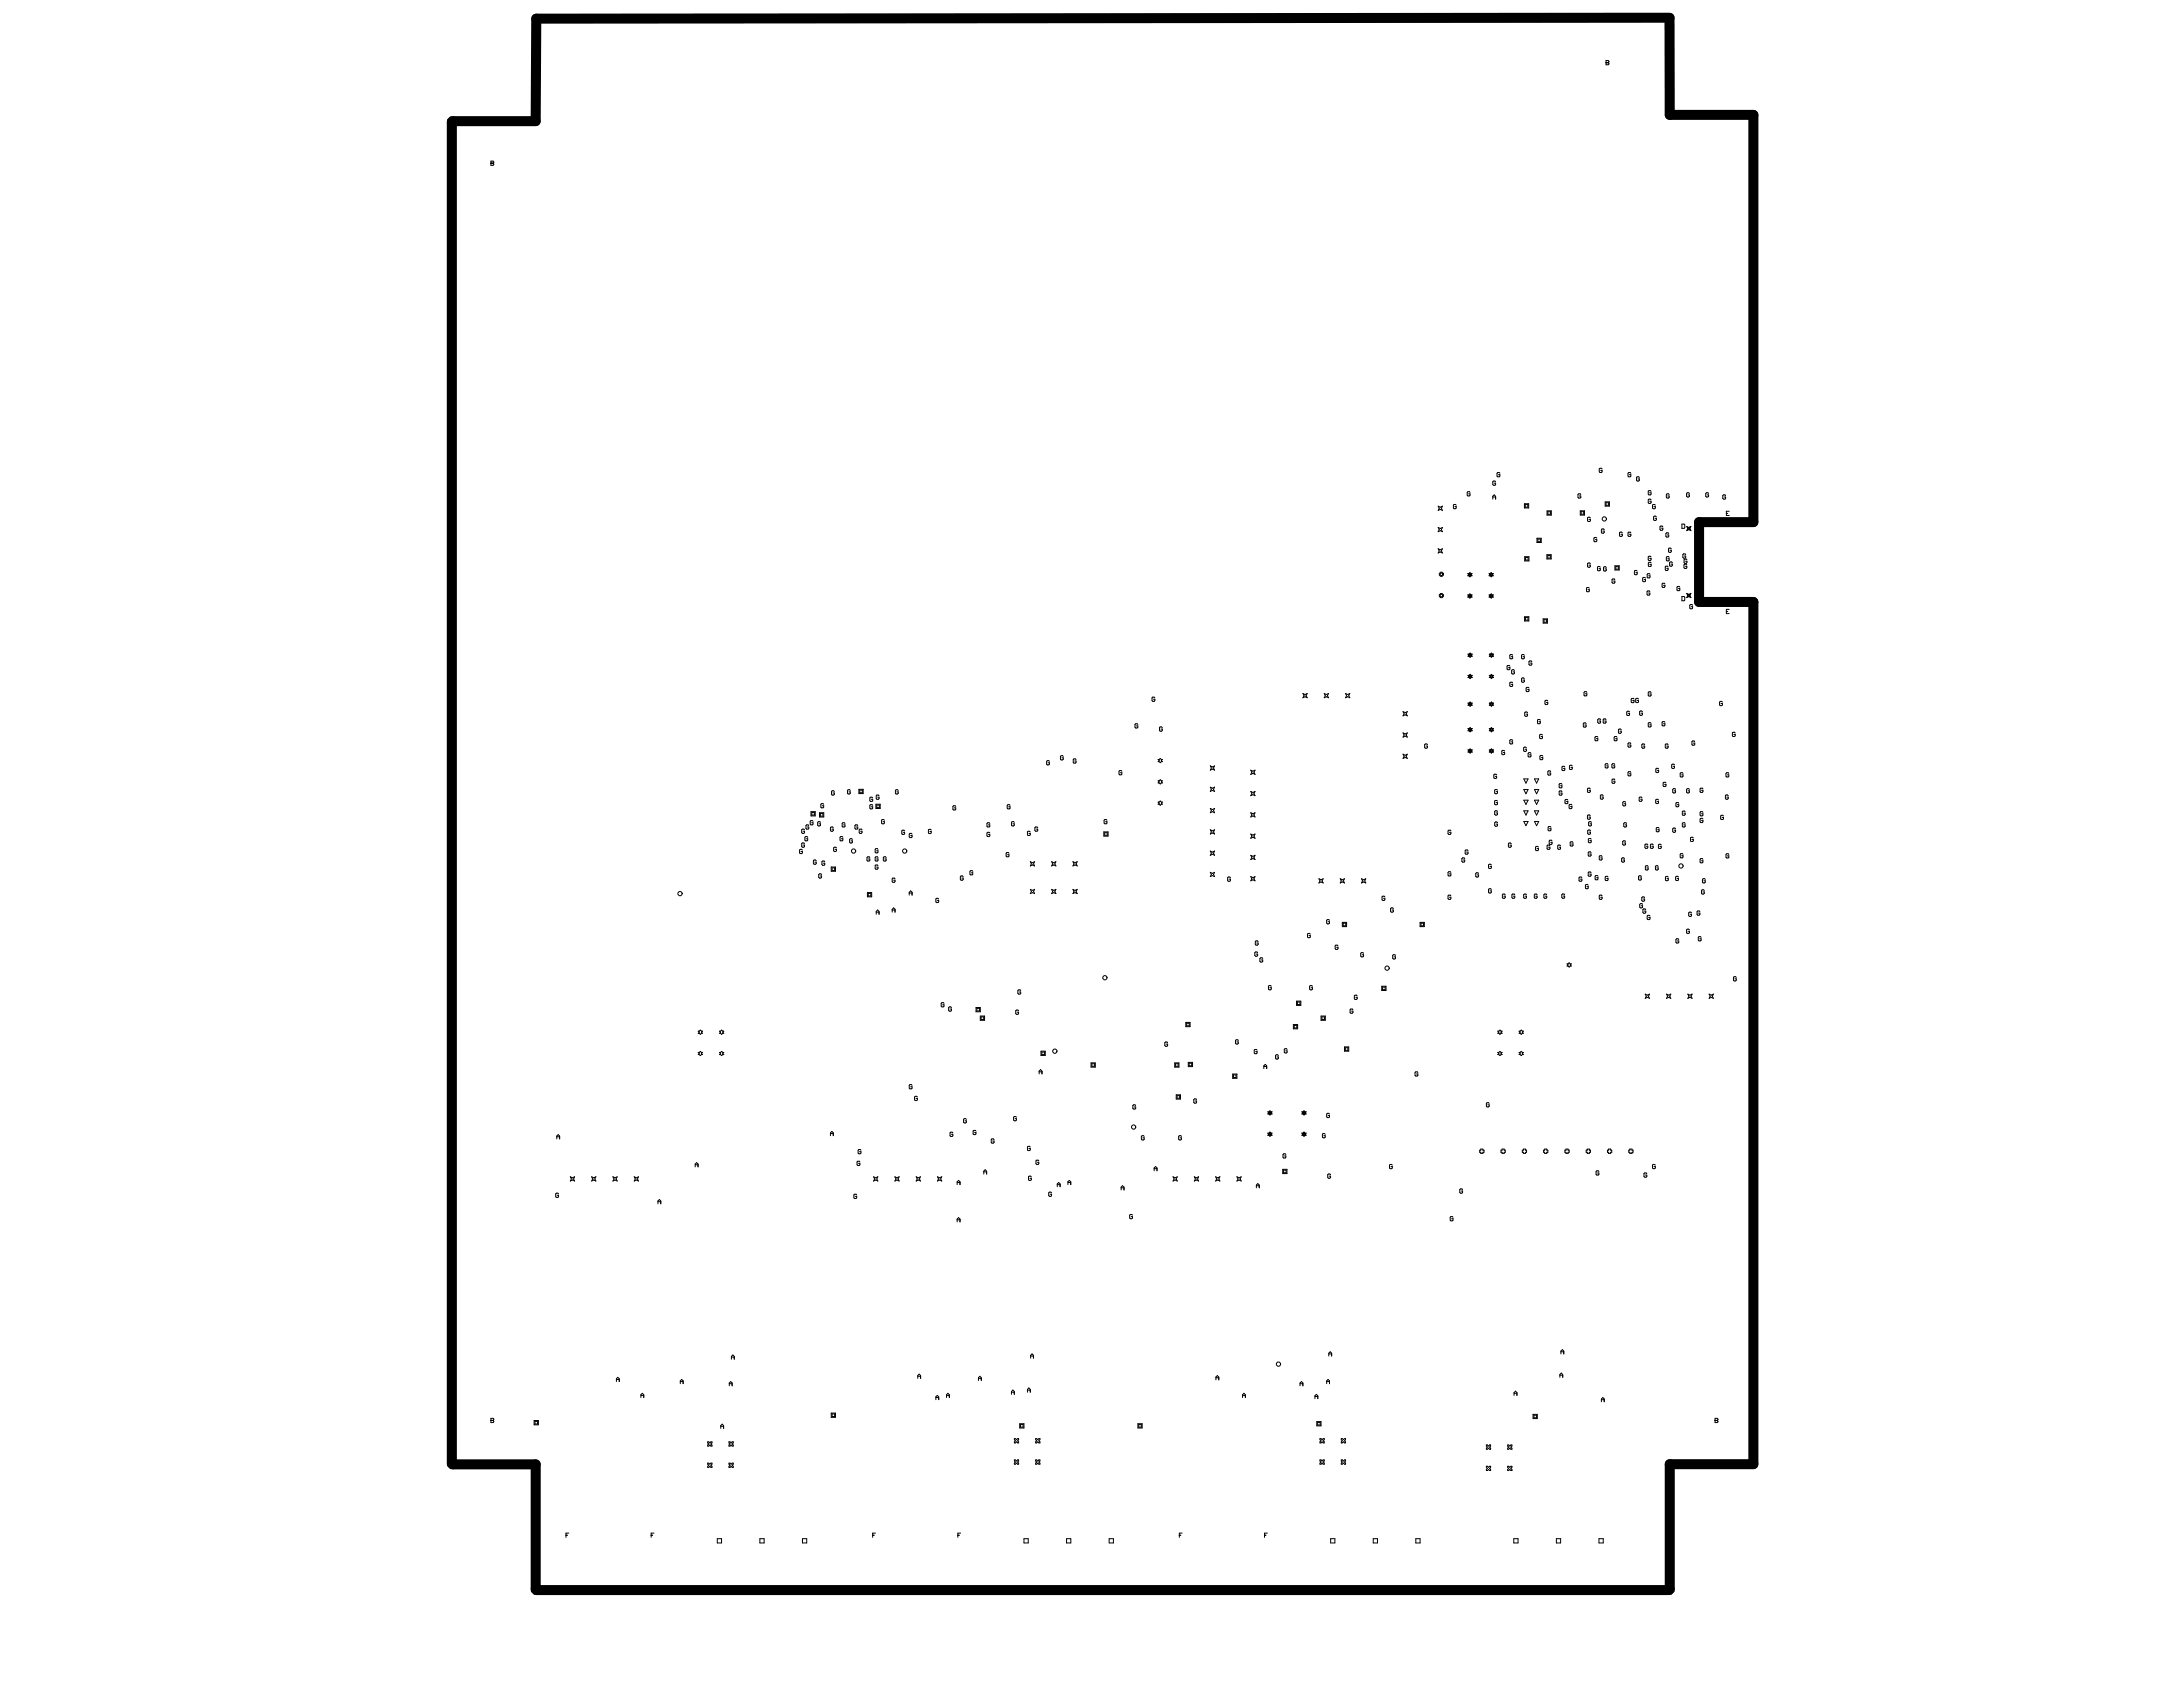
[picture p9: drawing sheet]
<svg xmlns="http://www.w3.org/2000/svg" width="279mm" height="216mm" viewBox="0 0 279 216" stroke-linecap="round" stroke-linejoin="round" font-family="sans-serif">
<path d="M213.7 2.3l-145.1 .1v13.1h-10.7l-.1 171.8 .2 .1h10.6v16.1h145.1v-16.1h10.7v-110.4h-6.9v-10.2h6.9v-52.1h-10.7v-12.4" fill="none" stroke="#000" stroke-width="1.3"/>
<g fill="none" stroke="#000" stroke-width=".13">
<path d="M205.6 8h.1M205.6 7.7h.2l.1 .1-.1 .2 .1 .2-.1 .1h-.2zM205.6 8h.2M62.8 20.9h.1M62.8 20.6h.3l.1 .1-.1 .2 .1 .2-.1 .1h-.3zM62.8 20.9h.3M184.1 64.8l.2 .1 .3-.1-.1 .3 .1 .2-.3-.1-.2 .1 .1-.2zM184.1 67.5l.2 .1 .3-.1-.1 .3 .1 .2-.3-.1-.2 .1 .1-.2zM184.1 70.2l.2 .2 .3-.2-.1 .3 .1 .3-.3-.2-.2 .2 .1-.3zM186.4 64.7l-.1-.1-.3 .1v.3l.1 .1 .3-.1v-.2h-.2M187.9 76.1l.2-.1 .3 .1-.1 .2 .1 .1-.3 .1-.2-.1 .1-.1zM187.9 73.4l.2-.1 .3 .1-.1 .2 .1 .1-.3 .1-.2-.1 .1-.1z"/>
<path d="M188 76.2l.1-.1 .2 .1-.1 .1 .1 .1h-.2h-.1l.1-.1zM188 73.5l.1-.1 .2 .1-.1 .1h.1l-.2 .1-.1-.1h.1zM188.2 63l-.1-.1-.3 .1v.4l.3 .1 .1-.3h-.2M190.6 73.4l.3-.1 .2 .1-.1 .2 .1 .1-.2 .1-.3-.1 .1-.1zM190.6 76.1l.3-.1 .2 .1-.1 .2 .1 .1-.2 .1-.3-.1 .1-.1zM190.7 73.5l.2-.1 .1 .1-.1 .1h.1l-.1 .1-.2-.1h.1zM190.7 76.2l.2-.1 .1 .1-.1 .1 .1 .1h-.1h-.2l.1-.1zM191.1 63.9v-.4l.1-.2 .2 .2v.4M191.1 63.6h.3M191.4 61.7l-.1-.1-.2 .1v.3l.2 .1 .1-.3h-.2M192 60.6l-.1-.1-.3 .1v.3l.1 .1 .3-.1v-.2h-.2M195.1 64.5h.6v.5h-.6z"/>
<path d="M195.1 78.9h.6v.6h-.6zM195.1 71.2h.6v.6h-.6zM195.2 64.6h.3v.3h-.3zM195.2 79h.4v.4h-.4zM195.3 71.4h.3v.3h-.3zM196.7 68.9h.6v.5h-.6zM196.8 69h.4v.3h-.4zM197.5 79.2h.6v.5h-.6zM197.6 79.3h.3v.3h-.3zM198 71h.5v.5h-.5zM198 65.4h.5v.5h-.5zM198.1 71.1h.3v.3h-.3z"/>
<path d="M198.1 65.5h.3v.3h-.3zM202.3 65.4h.5v.5h-.5zM202.3 63.3l-.1-.1-.2 .1v.4h.1h.2v-.2h-.2M202.4 65.5h.3v.3h-.3zM203.4 75.3l-.1-.1-.2 .1v.3l.2 .1 .1-.2h-.2M203.6 66.3l-.1-.1-.3 .1v.3l.1 .1 .3-.1v-.1h-.2M203.6 72.1h-.1h-.3v.4l.1 .1 .3-.1v-.2h-.2M204.4 68.9l-.1-.1-.3 .1v.3l.1 .1 .3-.1v-.1h-.2M204.8 72.6l-.1-.1-.2 .1v.4h.1h.2v-.2h-.2M205.1 60l-.1-.1-.3 .1v.4l.3 .1 .1-.3h-.2M205.3 67.8l-.1-.1-.2 .1v.3l.2 .1 .1-.2h-.2M205.4 64.2h.6v.6h-.6z"/>
<path d="M205.6 64.3h.3v.4h-.3zM205.6 72.6l-.1-.1-.3 .1v.4l.3 .1 .1-.3h-.2M206.7 74.2l-.1-.1-.3 .1v.4h.1h.3v-.2h-.2M206.7 72.4h.5v.6h-.5zM206.8 72.5h.3v.3h-.3zM207.6 68.2l-.1-.1-.2 .1v.4h.1h.2v-.2h-.1M208.7 68.2l-.1-.1-.2 .1v.4h.2l.1-.2h-.2M208.7 60.6l-.1-.1-.2 .1v.3l.2 .1 .1-.3h-.2M209.5 73.1v-.1l-.3 .1v.4l.1 .1 .2-.1v-.2h-.1M209.8 61.1l-.1-.1-.2 .1v.4l.2 .1 .1-.3h-.2M210.6 74l-.1-.1-.3 .1v.4h.1h.3v-.2h-.2M211.2 75.7l-.1-.1-.3 .1v.4l.1 .1 .3-.1v-.2h-.2"/>
<path d="M211.2 73.5l-.1-.1-.3 .1v.4l.3 .1 .1-.3h-.2M211.3 71.3l-.1-.1-.2 .1v.3l.2 .1 .1-.2h-.2M211.3 62.9l-.1-.1-.2 .1v.3v.1l.3-.1v-.1h-.2M211.3 64l-.1-.1-.2 .1v.3v.1l.3-.1v-.1h-.2M211.3 72h-.1h-.2v.4l.1 .1 .2-.1v-.2h-.1M211.9 64.7l-.1-.1-.3 .1v.3l.1 .1 .3-.1v-.2h-.2M212 66.1h-.1h-.3v.4l.1 .1 .3-.1v-.2h-.2M212.8 67.4l-.1-.1-.2 .1v.4l.2 .1 .1-.3h-.2M213.1 74.7l-.1-.1-.3 .1v.4l.3 .1 .1-.3h-.2M213.5 72.6l-.1-.1-.3 .1v.3l.3 .1 .1-.3h-.2M213.6 68.3l-.1-.1-.3 .1v.3l.1 .1 .3-.1v-.1h-.2M213.6 63.3l-.1-.1-.2 .1v.4h.1h.2v-.2h-.1"/>
<path d="M213.6 71.3l-.1-.1-.2 .1v.4l.1 .1 .2-.1v-.2h-.1M213.9 70.2l-.1-.1-.3 .1v.4l.1 .1 .3-.1v-.2h-.2M214 72v-.1l-.3 .1v.4l.1 .1 .2-.1v-.2h-.1M215 75.1h-.1h-.3v.4l.1 .1 .3-.1v-.2h-.2M215.3 76.3h.2l.1 .1v.4l-.1 .1h-.2zM215.3 67.1h.2l.1 .1v.3l-.1 .1h-.2zM215.8 71l-.1-.1-.3 .1v.3l.3 .1 .1-.2h-.2M215.9 75.9l.2 .2 .3-.2-.1 .3 .1 .3-.3-.2-.2 .2 .1-.3zM215.9 67.4l.2 .1 .3-.1-.1 .2 .1 .3-.3-.1-.2 .1 .1-.3zM215.9 72.3l-.1-.1-.3 .1v.4h.3l.1-.2h-.2M215.9 71.6h-.1h-.3v.4l.3 .1 .1-.3h-.2M216 76l.1 .1 .2-.1-.1 .2 .1 .2-.2-.1-.1 .1 .1-.2z"/>
<path d="M216 67.5l.1 .1 .2-.1-.1 .1 .1 .2-.2-.1-.1 .1 .1-.2zM216.2 63.2l-.1-.1-.2 .1v.3l.2 .1 .1-.3h-.2M216.6 77.5l-.1-.1-.2 .1v.3l.1 .1 .2-.1v-.2h-.1M218.7 63.2l-.1-.1-.3 .1v.3l.1 .1 .3-.1v-.2h-.2M220.9 63.4l-.1-.1-.3 .1v.4l.3 .1 .1-.3h-.2M221 78.3h.1M221 65.7h.1M221.3 78h-.3v.5h.3M221.3 65.4h-.3v.6h.3M134.3 97.4l-.1-.1-.2 .1v.4l.2 .1 .1-.3h-.2M136.1 96.8l-.1-.1-.3 .1v.4l.1 .1 .3-.1v-.2h-.2M137.7 97.2l-.1-.1-.2 .1v.4l.2 .1 .1-.3h-.2"/>
<path d="M143.6 98.7l-.1-.1-.3 .1v.4l.1 .1 .3-.1v-.2h-.2M145.6 92.7l-.1-.1-.2 .1v.4l.1 .1 .2-.1v-.2h-.2M147.8 89.3l-.1-.1-.3 .1v.4l.3 .1 .1-.3h-.2M148.2 97.2l.3-.1 .3 .1-.2 .1 .2 .2-.3 .1-.3-.1 .2-.2zM148.2 99.9l.3-.1 .3 .1-.2 .2 .2 .1-.3 .1-.3-.1 .2-.1zM148.8 93.1l-.1-.1-.3 .1v.4l.3 .1 .1-.3h-.2M154.9 98l.3 .2 .3-.2-.2 .3 .2 .3-.3-.2-.3 .2 .1-.3zM160.1 98.6l.3 .1 .2-.1-.1 .2 .1 .3-.2-.1-.3 .1 .1-.3zM166.8 88.8l.2 .1 .3-.1-.1 .2 .1 .3-.3-.1-.2 .1 .1-.3zM169.5 88.8l.3 .1 .2-.1-.1 .2 .1 .3-.2-.1-.3 .1 .1-.3zM172.2 88.8l.3 .1 .3-.1-.2 .2 .2 .3-.3-.1-.3 .1 .2-.3zM179.6 93.8l.2 .1 .3-.1-.1 .3 .1 .2-.3-.1-.2 .1 .1-.2z"/>
<path d="M179.6 96.5l.2 .2 .3-.2-.1 .3 .1 .3-.3-.2-.2 .2 .1-.3zM179.6 91.1l.2 .1 .3-.1-.1 .2 .1 .3-.3-.1-.2 .1 .1-.3zM182.7 95.3l-.1-.1-.3 .1v.4l.3 .1 .1-.3h-.2M187.9 86.4l.3-.1 .2 .1-.1 .2 .1 .1-.2 .1-.3-.1 .1-.1zM187.9 83.7l.3-.1 .2 .1-.1 .2 .1 .1-.2 .1-.3-.1 .1-.1zM187.9 93.3l.3-.2 .2 .2-.1 .1 .1 .1-.2 .2-.3-.2 .1-.1zM187.9 90l.3-.2 .2 .2-.1 .1 .1 .2-.2 .1-.3-.1 .1-.2zM187.9 96l.3-.2 .2 .2-.1 .1 .1 .1-.2 .2-.3-.2 .1-.1zM188 86.5l.2-.1 .1 .1-.1 .1 .1 .1h-.1h-.2l.1-.1zM188 83.8l.2-.1 .1 .1-.1 .1h.1l-.1 .1-.2-.1h.1zM188 90h.2h.1l-.1 .1 .1 .1-.1 .1-.2-.1 .1-.1zM188 96l.2-.1 .1 .1-.1 .1 .1 .1-.1 .1-.2-.1 .1-.1z"/>
<path d="M188 93.3l.2-.1 .1 .1-.1 .1 .1 .1h-.1h-.2l.1-.1zM190.6 83.7l.3-.1 .3 .1-.2 .2 .2 .1-.3 .1-.3-.1 .1-.1zM190.6 86.4l.3-.1 .3 .1-.2 .2 .2 .1-.3 .1-.3-.1 .1-.1zM190.6 90l.3-.2 .3 .2-.2 .1 .2 .2-.3 .1-.3-.1 .1-.2zM190.6 93.3l.3-.2 .3 .2-.2 .1 .2 .1-.3 .2-.3-.2 .1-.1zM190.6 96l.3-.2 .3 .2-.2 .1 .2 .1-.3 .2-.3-.2 .1-.1zM190.7 83.8l.2-.1 .1 .1v.1l-.1 .1-.2-.1h.1zM190.7 86.5l.2-.1 .1 .1v.1v.1h-.1h-.2l.1-.1zM190.7 90h.2h.1v.1v.1l-.1 .1-.2-.1 .1-.1zM190.7 93.3l.2-.1 .1 .1v.1v.1h-.1h-.2l.1-.1zM190.7 96l.2-.1 .1 .1v.1v.1l-.1 .1-.2-.1 .1-.1zM191.6 99.2l-.1-.1-.3 .1v.3l.3 .1 .1-.2h-.2"/>
<path d="M192.6 96.1l-.1-.1-.3 .1v.4l.3 .1 .1-.3h-.2M193.3 85.3l-.1-.1-.3 .1v.3l.1 .1 .3-.1v-.2h-.2M193.6 83.9l-.1-.1-.3 .1v.3l.1 .1 .3-.1v-.2h-.2M193.6 87.4l-.1-.1-.3 .1v.4l.1 .1 .3-.1v-.2h-.2M193.6 94.8l-.1-.1-.3 .1v.3l.1 .1 .3-.1v-.2h-.2M193.8 85.8l-.1-.1-.2 .1v.4l.1 .1 .2-.1v-.2h-.1M195 99.7h.6l-.3 .5zM195.1 83.9l-.1-.1-.3 .1v.3l.3 .1 .1-.3h-.2M195.1 86.9l-.1-.1-.3 .1v.3l.3 .1 .1-.3h-.2M195.4 95.7l-.1-.1-.3 .1v.4l.1 .1 .3-.1v-.2h-.2M195.5 91.2l-.1-.1-.3 .1v.4l.3 .1 .1-.3h-.2M195.7 88.1l-.1-.1-.3 .1v.3l.1 .1 .3-.1v-.2h-.2"/>
<path d="M195.9 96.4v-.1l-.3 .1v.4l.3 .1v-.3h-.1M196.1 84.7l-.1-.1-.3 .1v.3l.3 .1 .1-.2h-.2M196.4 99.7h.5l-.2 .5zM197.1 92.2v-.1l-.3 .1v.3l.3 .1v-.2h-.1M197.4 94.1l-.1-.1-.2 .1v.3l.2 .1 .1-.2h-.2M197.5 96.8l-.1-.1-.3 .1v.3l.3 .1 .1-.2h-.2M198.1 89.7l-.1-.1-.3 .1v.4l.3 .1 .1-.3h-.2M198.5 98.7h-.1h-.3v.4l.1 .1 .3-.1v-.2h-.2M200.3 98.2l-.1-.1-.3 .1v.3l.1 .1 .3-.1v-.2h-.2M201.2 98l-.1-.1-.2 .1v.4l.1 .1 .2-.1v-.2h-.1M203 92.6l-.1-.1-.3 .1v.4l.1 .1 .3-.1v-.2h-.2M203.1 88.6l-.1-.1-.3 .1v.4l.3 .1 .1-.3h-.2"/>
<path d="M204.5 94.3h-.1h-.3v.4l.1 .1 .3-.1v-.2h-.2M204.9 92.1l-.1-.1-.3 .1v.4l.1 .1 .3-.1v-.2h-.2M205.6 92.1l-.1-.1-.3 .1v.4l.1 .1 .3-.1v-.2h-.2M205.8 97.8l-.1-.1-.3 .1v.4l.1 .1 .3-.1v-.2h-.2M206.7 97.8l-.1-.1-.3 .1v.4l.3 .1 .1-.3h-.2M206.7 99.8l-.1-.1-.3 .1v.4l.1 .1 .3-.1v-.2h-.2M207 94.3h-.1h-.3v.4l.1 .1 .3-.1v-.2h-.2M207.5 93.4l-.1-.1-.3 .1v.4h.3l.1-.2h-.2M208.6 91.1l-.1-.1-.3 .1v.4l.3 .1 .1-.3h-.2M208.7 98.8h-.1h-.2v.4l.2 .1 .1-.3h-.2M208.7 95.2l-.1-.1-.2 .1v.3l.2 .1 .1-.3h-.2M209.1 89.5l-.1-.1-.2 .1v.3l.2 .1 .1-.2h-.1"/>
<path d="M209.7 89.5l-.1-.1-.3 .1v.3l.1 .1 .3-.1v-.2h-.2M210.2 91.1l-.1-.1-.2 .1v.4h.3v-.2h-.2M210.5 95.3l-.1-.1-.3 .1v.4l.3 .1 .1-.3h-.2M211.3 88.6l-.1-.1-.2 .1v.4v.1l.3-.1v-.2h-.2M211.3 92.6l-.1-.1-.2 .1v.3v.1l.3-.1v-.1h-.2M212.3 98.4l-.1-.1-.3 .1v.4l.3 .1 .1-.3h-.2M213.1 92.4h-.1h-.3v.4l.3 .1 .1-.3h-.2M213.5 95.3l-.1-.1-.3 .1v.4l.3 .1 .1-.3h-.2M214.3 97.9l-.1-.1-.2 .1v.4h.3v-.2h-.2M215.4 99l-.1-.1-.3 .1v.3l.3 .1 .1-.2h-.2M216.9 94.9l-.1-.1-.3 .1v.4l.1 .1 .3-.1v-.2h-.2M220.5 89.9l-.1-.1-.3 .1v.3l.3 .1 .1-.3h-.2"/>
<path d="M221.3 99l-.1-.1-.3 .1v.3l.1 .1 .3-.1v-.1h-.2M222.1 93.8l-.1-.1-.3 .1v.4l.1 .1 .3-.1v-.2h-.2M102.7 108.8l-.1-.1-.3 .1v.4h.1h.3v-.2h-.2M103 106.2l-.1-.1-.3 .1v.4l.3 .1 .1-.3h-.2M103 108l-.1-.1-.3 .1v.3l.3 .1 .1-.2h-.2M103.4 107.2l-.1-.1-.3 .1v.3l.1 .1 .3-.1v-.2h-.2M103.5 105.7l-.1-.1-.2 .1v.3l.2 .1 .1-.3h-.2M103.8 103.9h.5v.5h-.5zM103.9 104h.3v.3h-.3zM104.1 105.1l-.1-.1-.3 .1v.4l.3 .1 .1-.3h-.2M104.5 110.2l-.1-.1-.3 .1v.3l.3 .1 .1-.3h-.2M104.9 104h.5v.6h-.5z"/>
<path d="M105 104.1h.3v.3h-.3zM105 105.2h-.1h-.2v.4v.1l.3-.1v-.2h-.2M105.2 111.9l-.1-.1-.3 .1v.4l.3 .1 .1-.3h-.2M105.4 102.9l-.1-.1-.2 .1v.4l.1 .1 .2-.1v-.2h-.2M105.6 110.3l-.1-.1-.3 .1v.4h.3l.1-.2h-.2M106.4 111h.5v.5h-.5zM106.5 111.1h.3v.3h-.3zM106.7 105.9l-.1-.1-.3 .1v.4l.3 .1 .1-.3h-.2M106.8 101.3l-.1-.1-.3 .1v.4l.1 .1 .3-.1v-.2h-.2M107.1 108.5l-.1-.1-.3 .1v.4l.3 .1 .1-.3h-.2M107.9 107.2l-.1-.1-.3 .1v.3l.1 .1 .3-.1v-.2h-.2M108.1 105.4v-.1l-.3 .1v.3l.3 .1v-.2h-.1"/>
<path d="M108.8 101.2l-.1-.1-.2 .1v.3l.2 .1 .1-.3h-.2M109.1 107.4l-.1-.1-.3 .1v.4l.1 .1 .3-.1v-.2h-.2M109.8 105.7l-.1-.1-.3 .1v.3l.1 .1 .3-.1v-.2h-.2M109.9 101h.6v.6h-.6zM110 101.1h.4v.4h-.4zM110.3 106.2l-.1-.1-.2 .1v.4l.2 .1 .1-.3h-.2M111 114.2h.6v.6h-.6zM111.1 114.3h.4v.4h-.4zM111.3 109.7h-.1h-.2v.4l.2 .1 .1-.3h-.2M111.7 102.1l-.1-.1-.3 .1v.4l.3 .1 .1-.3h-.2M111.7 103.1l-.1-.1-.3 .1v.3l.3 .1 .1-.3h-.2M112.1 102.9h.6v.6h-.6z"/>
<path d="M112.1 117v-.4l.2-.1 .2 .1v.4M112.1 116.7h.4M112.2 103h.3v.4h-.3zM112.4 110.8l-.1-.1-.3 .1v.4h.3l.1-.2h-.2M112.4 108.7l-.1-.1-.3 .1v.4l.3 .1 .1-.3h-.2M112.4 109.7h-.1h-.3v.4l.3 .1 .1-.3h-.2M112.5 101.8h-.1h-.3v.4l.1 .1 .3-.1v-.2h-.2M113.2 105l-.1-.1-.3 .1v.3l.1 .1 .3-.1v-.1h-.2M113.4 109.7h-.1h-.2v.4v.1l.3-.1v-.2h-.2M114.2 116.7v-.3l.2-.2 .2 .2v.3M114.2 116.5h.4M114.6 112.5l-.1-.1-.3 .1v.3l.3 .1 .1-.3h-.2"/>
<path d="M115 101.2l-.1-.1-.3 .1v.3l.3 .1 .1-.3h-.2M115.8 106.3l-.1-.1-.3 .1v.4l.1 .1 .3-.1v-.2h-.2M116.4 114.6v-.4l.2-.2 .1 .2v.4M116.4 114.3h.3M116.7 106.7h-.1h-.2v.4l.1 .1 .2-.1v-.2h-.1M119.2 106.2l-.1-.1-.3 .1v.4l.1 .1 .3-.1v-.2h-.2M120.1 115.1v-.1l-.3 .1v.3l.1 .1 .2-.1v-.2h-.1M122.3 103.2l-.1-.1-.2 .1v.4l.1 .1 .2-.1v-.2h-.2M123.3 112.2l-.1-.1-.3 .1v.4h.1h.3v-.2h-.2M124.5 111.5l-.1-.1-.3 .1v.4l.3 .1 .1-.3h-.2M126.7 105.4l-.1-.1-.3 .1v.3l.3 .1 .1-.2h-.2M126.7 106.6l-.1-.1-.3 .1v.4l.3 .1 .1-.3h-.2"/>
<path d="M129.1 109.2l-.1-.1-.2 .1v.4l.2 .1 .1-.3h-.1M129.3 103.1l-.1-.1-.3 .1v.3l.1 .1 .3-.1v-.2h-.2M129.8 105.2h-.1h-.2v.4v.1l.3-.1v-.2h-.2M131.9 106.5l-.1-.1-.3 .1v.3l.3 .1 .1-.2h-.2M131.9 113.8l.2 .2 .3-.2-.1 .3 .1 .3-.3-.2-.2 .2 .1-.3zM131.9 110.3l.2 .1 .3-.1-.1 .3 .1 .2-.3-.1-.2 .1 .1-.2zM132.8 105.9l-.1-.1-.2 .1v.4l.2 .1 .1-.3h-.2M134.6 113.8l.3 .2 .2-.2-.1 .3 .1 .3-.2-.2-.3 .2 .1-.3zM134.6 110.3l.3 .1 .2-.1-.1 .3 .1 .2-.2-.1-.3 .1 .1-.2zM137.3 113.8l.3 .2 .3-.2-.2 .3 .2 .3-.3-.2-.3 .2 .2-.3zM137.3 110.3l.3 .1 .3-.1-.2 .3 .2 .2-.3-.1-.3 .1 .2-.2zM141.3 106.5h.5v.5h-.5z"/>
<path d="M141.4 106.6h.3v.3h-.3zM141.7 105l-.1-.1-.3 .1v.3l.1 .1 .3-.1v-.1h-.2M148.2 102.7l.3-.2 .3 .2-.2 .1 .2 .1-.3 .2-.3-.2 .2-.1zM154.9 100.7l.3 .2 .3-.2-.2 .3 .2 .3-.3-.1-.3 .1 .1-.3zM154.9 103.5l.3 .1 .3-.1-.2 .2 .2 .3-.3-.1-.3 .1 .1-.3zM154.9 106.2l.3 .1 .3-.1-.2 .3 .2 .2-.3-.1-.3 .1 .1-.2zM154.9 108.9l.3 .2 .3-.2-.2 .3 .2 .3-.3-.2-.3 .2 .1-.3zM154.9 111.6l.3 .2 .3-.2-.2 .3 .2 .3-.3-.2-.3 .2 .1-.3zM157.5 112.3l-.1-.1-.3 .1v.4l.3 .1 .1-.3h-.2M160.1 101.3l.3 .1 .2-.1-.1 .3 .1 .2-.2-.1-.3 .1 .1-.2zM160.1 106.7l.3 .2 .2-.2-.1 .3 .1 .3-.2-.2-.3 .2 .1-.3zM160.1 112.2l.3 .1 .2-.1-.1 .3 .1 .2-.2-.1-.3 .1 .1-.2z"/>
<path d="M160.1 109.5l.3 .1 .2-.1-.1 .2 .1 .3-.2-.1-.3 .1 .1-.3zM160.1 104l.3 .1 .2-.1-.1 .3 .1 .3-.2-.2-.3 .2 .1-.3zM167.7 119.6l-.1-.1-.3 .1v.3l.3 .1 .1-.3h-.2M168.8 112.5l.3 .1 .3-.1-.2 .2 .2 .3-.3-.1-.3 .1 .1-.3zM170.2 117.8l-.1-.1-.3 .1v.3l.3 .1 .1-.2h-.2M171.5 112.5l.3 .1 .3-.1-.2 .2 .2 .3-.3-.1-.3 .1 .2-.3zM171.8 118h.6v.6h-.6zM171.9 118.2h.3v.3h-.3zM174.3 112.5l.2 .1 .3-.1-.1 .2 .1 .3-.3-.1-.2 .1 .1-.3zM177.2 114.8v-.1l-.3 .1v.3l.1 .1 .2-.1v-.1h-.1M178.3 116.3l-.1-.1-.2 .1v.3l.2 .1 .1-.2h-.1M181.8 118h.5v.6h-.5z"/>
<path d="M181.9 118.2h.3v.3h-.3zM185.7 111.7l-.1-.1-.3 .1v.3l.3 .1 .1-.3h-.2M185.7 106.3l-.1-.1-.3 .1v.4l.3 .1 .1-.3h-.2M185.7 114.6h-.1h-.3v.4l.3 .1 .1-.3h-.2M187.5 109.9l-.1-.1-.3 .1v.3l.3 .1 .1-.2h-.2M187.9 108.9l-.1-.1-.3 .1v.3l.1 .1 .3-.1v-.2h-.2M189.2 111.8v-.1l-.3 .1v.3l.1 .1 .2-.1v-.1h-.1M190.9 113.8l-.1-.1-.3 .1v.4l.3 .1 .1-.3h-.2M190.9 110.7l-.1-.1-.3 .1v.4l.3 .1 .1-.3h-.2M191.7 102.5l-.1-.1-.3 .1v.4l.3 .1 .1-.3h-.2M191.7 103.9l-.1-.1-.3 .1v.3l.3 .1 .1-.3h-.2M191.7 101.1l-.1-.1-.3 .1v.4l.3 .1 .1-.3h-.2"/>
<path d="M191.7 105.3l-.1-.1-.3 .1v.4h.1h.3v-.2h-.2M192.6 114.5v-.1l-.3 .1v.4l.1 .1 .2-.1v-.2h-.1M193.4 108l-.1-.1-.2 .1v.3l.2 .1 .1-.2h-.2M193.9 114.5l-.1-.1-.3 .1v.4l.1 .1 .3-.1v-.2h-.2M195 102.4h.6l-.3 .6zM195 105.1h.6l-.3 .6zM195 101h.6l-.3 .6zM195 103.8h.6l-.3 .5zM195.4 114.5l-.1-.1-.3 .1v.4l.3 .1 .1-.3h-.2M196.4 105.1h.5l-.2 .6zM196.4 103.8h.5l-.2 .5zM196.4 102.4h.5l-.2 .6z"/>
<path d="M196.4 101h.5l-.2 .6zM196.7 114.5l-.1-.1-.2 .1v.4l.1 .1 .2-.1v-.2h-.1M196.9 108.4l-.1-.1-.3 .1v.4l.1 .1 .3-.1v-.2h-.2M198 114.5l-.1-.1-.3 .1v.4l.3 .1 .1-.3h-.2M198.4 108.2h-.1h-.3v.4l.3 .1 .1-.3h-.2M198.5 105.9l-.1-.1-.3 .1v.3l.3 .1 .1-.3h-.2M198.6 107.6v-.1l-.3 .1v.4l.3 .1v-.3h-.1M199.7 108.2h-.1h-.2v.4l.1 .1 .2-.1v-.2h-.1M199.9 101.3l-.1-.1-.2 .1v.4v.1l.3-.1v-.2h-.2M199.9 100.4l-.1-.1-.2 .1v.3v.1l.3-.1v-.1h-.2M200.3 114.5l-.1-.1-.3 .1v.4l.1 .1 .3-.1v-.2h-.2M200.7 102.4l-.1-.1-.3 .1v.4l.1 .1 .3-.1v-.2h-.2"/>
<path d="M201.2 103l-.1-.1-.3 .1v.4l.1 .1 .3-.1v-.2h-.2M201.3 107.8l-.1-.1-.2 .1v.4l.1 .1 .2-.1v-.2h-.2M202.5 112.3l-.1-.1-.3 .1v.4l.3 .1 .1-.3h-.2M203.3 113.3l-.1-.1-.3 .1v.3l.3 .1 .1-.2h-.2M203.5 101l-.1-.1-.2 .1v.3l.2 .1 .1-.3h-.1M203.5 104.4l-.1-.1-.2 .1v.4h.2l.1-.2h-.1M203.6 106.3l-.1-.1-.3 .1v.4l.3 .1 .1-.3h-.2M203.6 111.7l-.1-.1-.2 .1v.3l.1 .1 .2-.1v-.1h-.1M203.6 109.1l-.1-.1-.2 .1v.4l.1 .1 .2-.1v-.2h-.1M203.7 107.4l-.1-.1-.3 .1v.4l.3 .1 .1-.3h-.2M203.7 105.2h-.1h-.3v.4l.1 .1 .3-.1v-.2h-.2M204.5 112.1l-.1-.1-.2 .1v.4l.2 .1 .1-.3h-.2"/>
<path d="M205.1 114.6h-.1h-.3v.4l.3 .1 .1-.3h-.2M205.1 109.6l-.1-.1-.3 .1v.4l.3 .1 .1-.3h-.2M205.2 101.8l-.1-.1-.3 .1v.4l.1 .1 .3-.1v-.2h-.2M205.8 112.2h-.1h-.3v.4l.1 .1 .3-.1v-.2h-.2M207.9 109.9l-.1-.1-.3 .1v.3l.3 .1 .1-.2h-.2M208 107.7v-.1l-.3 .1v.4l.3 .1v-.3h-.1M208.1 102.7l-.1-.1-.3 .1v.3l.1 .1 .3-.1v-.1h-.2M208.2 105.4l-.1-.1-.3 .1v.3l.3 .1 .1-.2h-.2M210.1 112.2l-.1-.1-.3 .1v.3l.3 .1 .1-.2h-.2M210.2 102.1l-.1-.1-.3 .1v.4l.1 .1 .3-.1v-.2h-.2M210.2 115.7l-.1-.1-.2 .1v.4l.1 .1 .2-.1v-.2h-.2M210.5 114.9l-.1-.1-.3 .1v.3l.1 .1 .3-.1v-.1h-.2"/>
<path d="M210.6 116.4l-.1-.1-.2 .1v.4l.2 .1 .1-.3h-.1M210.9 108.1l-.1-.1-.3 .1v.4l.3 .1 .1-.3h-.2M211 110.9l-.1-.1-.3 .1v.4h.3l.1-.2h-.2M211.2 117.2l-.1-.1-.3 .1v.4l.3 .1 .1-.3h-.2M211.6 108.1l-.1-.1-.3 .1v.4l.3 .1 .1-.3h-.2M212.2 110.9l-.1-.1-.2 .1v.4h.2l.1-.2h-.1M212.3 102.4l-.1-.1-.3 .1v.3l.1 .1 .3-.1v-.1h-.2M212.3 106v-.1l-.3 .1v.4h.3v-.2h-.1M212.6 108.1l-.1-.1-.2 .1v.4l.2 .1 .1-.3h-.2M213.2 100.2l-.1-.1-.2 .1v.4l.2 .1 .1-.3h-.2M213.5 112.3l-.1-.1-.2 .1v.3v.1l.3-.1v-.2h-.2M214.5 101l-.1-.1-.3 .1v.4l.1 .1 .3-.1v-.2h-.2"/>
<path d="M214.5 106.1l-.1-.1-.3 .1v.3l.1 .1 .3-.1v-.2h-.2M214.8 112.2h-.1h-.2v.4l.1 .1 .2-.1v-.2h-.2M214.9 102.8l-.1-.1-.3 .1v.4h.3l.1-.2h-.2M215.4 109.3l-.1-.1-.3 .1v.4l.3 .1 .1-.3h-.2M215.7 105.4l-.1-.1-.3 .1v.3l.3 .1 .1-.2h-.2M215.7 103.9l-.1-.1-.3 .1v.3l.3 .1 .1-.2h-.2M216.2 101l-.1-.1-.2 .1v.4l.2 .1 .1-.3h-.2M216.2 119l-.1-.1-.2 .1v.4l.2 .1 .1-.3h-.2M216.5 116.8l-.1-.1-.3 .1v.4l.1 .1 .3-.1v-.2h-.2M216.7 107.2h-.1h-.2v.4l.2 .1 .1-.3h-.2M217.6 116.7l-.1-.1-.3 .1v.3l.1 .1 .3-.1v-.1h-.2M217.7 120l-.1-.1-.2 .1v.3l.2 .1 .1-.3h-.2"/>
<path d="M218 110l-.1-.1-.3 .1v.3l.1 .1 .3-.1v-.1h-.2M218 104l-.1-.1-.3 .1v.3l.1 .1 .3-.1v-.2h-.2M218 104.8l-.1-.1-.3 .1v.4l.1 .1 .3-.1v-.2h-.2M218 101l-.1-.1-.3 .1v.3l.1 .1 .3-.1v-.2h-.2M218.1 114l-.1-.1-.2 .1v.3l.2 .1 .1-.3h-.1M218.3 112.5h-.1h-.3v.4l.3 .1 .1-.3h-.2M220.6 104.4l-.1-.1-.3 .1v.4l.3 .1 .1-.3h-.2M221.2 101.8l-.1-.1-.3 .1v.4l.3 .1 .1-.3h-.2M221.3 109.4l-.1-.1-.3 .1v.3l.1 .1 .3-.1v-.2h-.2M89.4 134.7l.2-.1 .3 .1-.1 .1 .1 .2-.3 .1-.2-.1 .1-.2zM89.4 132l.2-.2 .3 .2-.1 .1 .1 .1-.3 .2-.2-.2 .1-.1zM92.1 134.7l.3-.1 .2 .1-.1 .1 .1 .2-.2 .1-.3-.1 .1-.2z"/>
<path d="M92.1 132l.3-.2 .2 .2-.1 .1 .1 .1-.2 .2-.3-.2 .1-.1zM116.7 138.9l-.1-.1-.2 .1v.4l.1 .1 .2-.1v-.2h-.1M120.8 128.4l-.1-.1-.2 .1v.4l.1 .1 .2-.1v-.2h-.2M121.8 129l-.1-.1-.3 .1v.3l.1 .1 .3-.1v-.2h-.2M124.9 128.9h.6v.6h-.6zM125 129.1h.4v.3h-.4zM125.5 130h.5v.6h-.5zM125.6 130.1h.3v.4h-.3zM130.4 129.4l-.1-.1-.3 .1v.3l.1 .1 .3-.1v-.2h-.2M130.6 126.8l-.1-.1-.2 .1v.3l.1 .1 .2-.1v-.1h-.1M133 137.4v-.3l.2-.2 .2 .2v.3M133 137.2h.4"/>
<path d="M133.2 134.5h.6v.6h-.6zM133.3 134.6h.4v.4h-.4zM139.6 136h.6v.6h-.6zM139.8 136.1h.3v.4h-.3zM149.4 133.4h-.3v.4l.3 .1v-.3h-.1M150.4 136h.5v.6h-.5zM150.5 136.1h.3v.4h-.3zM151.8 130.8h.5v.6h-.5zM151.9 131h.3v.3h-.3zM152.1 136h.5v.5h-.5zM152.2 136.1h.3v.3h-.3zM157.8 137.5h.5v.5h-.5z"/>
<path d="M157.9 137.6h.3v.3h-.3zM158.5 133.2l-.1-.1-.3 .1v.3l.1 .1 .3-.1v-.2h-.2M160.9 134.4l-.1-.1-.3 .1v.4l.1 .1 .3-.1v-.2h-.2M161 121.9l-.1-.1-.3 .1v.4l.3 .1 .1-.3h-.2M161 120.5l-.1-.1-.2 .1v.4l.2 .1 .1-.3h-.2M161.6 122.7l-.1-.1-.2 .1v.3v.1l.3-.1v-.1h-.2M161.8 136.5h.3M161.8 136.8v-.4l.1-.2 .2 .2v.4M162.7 126.2l-.1-.1-.3 .1v.4l.1 .1 .3-.1v-.2h-.2M163.6 135.1l-.1-.1-.2 .1v.3v.1l.3-.1v-.1h-.2M164.7 134.3l-.1-.1-.2 .1v.4l.1 .1 .2-.1v-.2h-.1M165.5 131.1h.6v.6h-.6z"/>
<path d="M165.6 131.2h.4v.4h-.4zM165.9 128.1h.6v.6h-.6zM166.1 128.2h.3v.4h-.3zM168 126.2l-.1-.1-.3 .1v.4l.3 .1 .1-.3h-.2M169.1 130h.5v.6h-.5zM169.2 130.1h.3v.4h-.3zM171.3 121.1l-.1-.1-.3 .1v.3l.1 .1 .3-.1v-.2h-.2M172.1 134h.5v.5h-.5zM172.2 134.1h.3v.3h-.3zM173.2 129.2l-.1-.1-.3 .1v.4l.3 .1 .1-.3h-.2M173.7 127.5l-.1-.1-.3 .1v.3l.1 .1 .3-.1v-.2h-.2M174.5 122l-.1-.1-.2 .1v.4v.1l.3-.1v-.2h-.2"/>
<path d="M176.8 126.2h.6v.6h-.6zM177 126.3h.3v.4h-.3zM178.6 122.3l-.1-.1-.3 .1v.3l.1 .1 .3-.1v-.1h-.2M181.5 137.3l-.1-.1-.3 .1v.3l.3 .1 .1-.3h-.2M191.7 134.7l.3-.1 .2 .1-.1 .1 .1 .2-.2 .1-.3-.1 .1-.2zM191.7 132l.3-.2 .2 .2-.1 .1 .1 .1-.2 .2-.3-.2 .1-.1zM194.4 132l.3-.2 .3 .2-.2 .1 .2 .1-.3 .2-.3-.2 .2-.1zM194.4 134.7l.3-.1 .3 .1-.2 .1 .2 .2-.3 .1-.3-.1 .2-.2zM200.6 123.4l.2-.2 .3 .2-.1 .1 .1 .1-.3 .2-.2-.2 .1-.1zM210.6 127.2l.2 .2 .3-.2-.1 .3 .1 .3-.3-.2-.2 .2 .1-.3zM213.3 127.2l.3 .2 .2-.2-.1 .3 .1 .3-.2-.2-.3 .2 .1-.3zM214.9 120.2l-.1-.1-.3 .1v.4l.3 .1 .1-.3h-.2"/>
<path d="M216 127.2l.3 .2 .3-.2-.2 .3 .2 .3-.3-.2-.3 .2 .2-.3zM218.8 127.2l.2 .2 .3-.2-.1 .3 .1 .3-.3-.2-.2 .2 .1-.3zM222.2 125.1l-.1-.1-.2 .1v.3l.2 .1 .1-.2h-.2M71.3 145.8v-.4l.1-.2 .2 .2v.4M71.3 145.5h.3M71.5 152.8l-.1-.1-.3 .1v.4h.1h.3v-.2h-.2M73 150.6l.3 .1 .2-.1-.1 .3 .1 .2-.2-.1-.3 .1 .1-.2zM75.7 150.6l.3 .1 .3-.1-.2 .3 .2 .2-.3-.1-.3 .1 .2-.2zM78.4 150.6l.3 .1 .3-.1-.1 .3 .1 .2-.3-.1-.3 .1 .2-.2zM81.2 150.6l.2 .1 .3-.1-.1 .3 .1 .2-.3-.1-.2 .1 .1-.2zM84.2 154.1v-.4l.2-.2 .2 .2v.4M84.2 153.8h.4"/>
<path d="M89 149.3v-.3l.2-.2 .1 .2v.3M89 149.1h.3M106.3 145.1h.4M106.3 145.3v-.3l.2-.2 .2 .2v.3M109.6 152.9v-.1l-.3 .1v.4l.1 .1 .2-.1v-.2h-.1M110.1 148.7l-.1-.1-.3 .1v.4l.1 .1 .3-.1v-.2h-.2M110.2 147.2l-.1-.1-.3 .1v.4l.3 .1 .1-.3h-.2M111.8 150.6l.3 .1 .3-.1-.2 .3 .2 .2-.3-.1-.3 .1 .1-.2zM114.5 150.6l.3 .1 .3-.1-.2 .3 .2 .2-.3-.1-.3 .1 .2-.2zM117.3 150.6l.2 .1 .3-.1-.1 .3 .1 .2-.3-.1-.2 .1 .1-.2zM117.4 140.4l-.1-.1-.2 .1v.4h.2l.1-.2h-.2M120 150.6l.3 .1 .2-.1-.1 .3 .1 .2-.2-.1-.3 .1 .1-.2z"/>
<path d="M122 145l-.1-.1-.3 .1v.3l.1 .1 .3-.1v-.1h-.2M122.5 151.3h.4M122.5 151.6v-.4l.2-.1 .2 .1v.4M122.5 156.4v-.4l.2-.2 .2 .2v.4M122.5 156.1h.4M123.7 143.3l-.1-.1-.3 .1v.3l.1 .1 .3-.1v-.2h-.2M124.9 144.8l-.1-.1-.3 .1v.3l.1 .1 .3-.1v-.2h-.2M125.9 150.2v-.3l.2-.2 .2 .2v.3M125.9 150h.4M127.2 145.8h-.1h-.2v.4l.1 .1 .2-.1v-.2h-.2M130.1 143l-.1-.1-.3 .1v.3l.1 .1 .3-.1v-.1h-.2M131.9 146.8l-.1-.1-.3 .1v.4l.3 .1 .1-.3h-.2"/>
<path d="M132 150.6l-.1-.1-.3 .1v.4l.1 .1 .3-.1v-.2h-.2M133 148.6l-.1-.1-.3 .1v.3l.1 .1 .3-.1v-.2h-.2M134.6 152.7l-.1-.1-.3 .1v.3l.1 .1 .3-.1v-.2h-.2M135.3 151.9v-.4l.2-.2 .2 .2v.4M135.3 151.6h.4M136.7 151.6v-.4l.2-.1 .1 .1v.4M136.7 151.3h.3M143.5 152.3v-.4l.2-.2 .2 .2v.4M143.5 152h.4M144.9 155.5v-.1l-.3 .1v.4l.1 .1 .2-.1v-.2h-.1M145.4 141.5l-.1-.1-.3 .1v.3l.3 .1 .1-.2h-.2M146.4 145.4v-.1l-.3 .1v.4l.1 .1 .2-.1v-.2h-.1"/>
<path d="M147.7 149.6h.4M147.7 149.8v-.3l.2-.2 .2 .2v.3M150.1 150.6l.3 .1 .3-.1-.2 .3 .2 .2-.3-.1-.3 .1 .2-.2zM150.5 140.1h.6v.6h-.6zM150.7 140.2h.3v.3h-.3zM151.2 145.4l-.1-.1-.2 .1v.4v.1l.3-.1v-.2h-.2M152.9 150.6l.2 .1 .3-.1-.1 .3 .1 .2-.3-.1-.2 .1 .1-.2zM153.2 140.7l-.1-.1-.3 .1v.4l.1 .1 .3-.1v-.2h-.2M155.6 150.6l.3 .1 .2-.1-.1 .3 .1 .2-.2-.1-.3 .1 .1-.2zM158.3 150.6l.3 .1 .3-.1-.2 .3 .2 .2-.3-.1-.3 .1 .1-.2zM160.8 152v-.3l.2-.2 .2 .2v.3M160.8 151.7h.4"/>
<path d="M162.3 142.3l.2-.1 .3 .1-.1 .1 .1 .2-.3 .1-.2-.1 .1-.2zM162.3 145l.2-.1 .3 .1-.1 .2 .1 .1-.3 .1-.2-.1 .1-.1zM162.4 142.3h.1h.2l-.1 .1 .1 .1-.2 .1-.1-.1 .1-.1zM162.4 145.1l.1-.1 .2 .1-.1 .1h.1l-.2 .1-.1-.1h.1zM164.2 149.6h.5v.6h-.5zM164.3 149.8h.3v.3h-.3zM164.6 147.8l-.1-.1-.3 .1v.3l.1 .1 .3-.1v-.2h-.2M166.6 142.3l.3-.1 .3 .1-.2 .1 .2 .2-.3 .1-.3-.1 .2-.2zM166.6 145l.3-.1 .3 .1-.2 .2 .2 .1-.3 .1-.3-.1 .2-.1zM166.7 142.3h.2h.2l-.1 .1 .1 .1-.2 .1-.2-.1 .1-.1zM166.7 145.1l.2-.1 .2 .1-.1 .1h.1l-.2 .1-.2-.1h.1zM169.6 145.2l-.1-.1-.2 .1v.3v.1l.3-.1v-.2h-.2"/>
<path d="M170.2 142.6l-.1-.1-.3 .1v.3l.3 .1 .1-.2h-.2M170.3 150.3l-.1-.1-.3 .1v.4l.3 .1 .1-.3h-.2M178.2 149.1l-.1-.1-.3 .1v.4l.3 .1 .1-.3h-.2M186 155.8l-.1-.1-.3 .1v.4h.1h.3v-.2h-.2M187.2 152.2h-.1h-.3v.4l.1 .1 .3-.1v-.2h-.2M189.4 147.2h.1v-.1h.3v.1h.1v.3h-.1v.1h-.3v-.1h-.1zM190.6 141.2l-.1-.1-.3 .1v.4l.3 .1 .1-.3h-.2M192.1 147.2h.1v-.1h.3v.1h.2v.3h-.2v.1h-.3v-.1h-.1zM194.8 147.2h.2v-.1h.2v.1h.2v.3h-.2v.1h-.2v-.1h-.2zM197.6 147.2h.1v-.1h.3v.1h.1v.3h-.1v.1h-.3v-.1h-.1zM200.3 147.2h.1v-.1h.3v.1h.1v.3h-.1v.1h-.3v-.1h-.1zM203 147.2h.2v-.1h.2v.1h.2v.3h-.2v.1h-.2v-.1h-.2z"/>
<path d="M204.6 149.9v-.1l-.3 .1v.4l.1 .1 .2-.1v-.2h-.1M205.7 147.2h.2v-.1h.3v.1h.1v.3h-.1v.1h-.3v-.1h-.2zM208.5 147.2h.1v-.1h.3v.1h.1v.3h-.1v.1h-.3v-.1h-.1zM210.8 150.2l-.1-.1-.3 .1v.4l.3 .1 .1-.3h-.2M211.9 149.1l-.1-.1-.3 .1v.4l.1 .1 .3-.1v-.2h-.2M78.9 176.8v-.4l.2-.1 .2 .1v.4M78.9 176.5h.4M82 178.9v-.4l.2-.2 .2 .2v.4M82 178.6h.4M87.1 177.1v-.4l.2-.2 .1 .2v.4M87.1 176.8h.3M93.3 177.1h.4"/>
<path d="M93.3 177.4v-.4l.2-.2 .2 .2v.4M93.6 174v-.4l.2-.2 .2 .2v.4M93.6 173.7h.4M117.5 176.4v-.4l.1-.1 .2 .1v.4M117.5 176.1h.3M119.8 179.1v-.3l.2-.2 .1 .2v.3M119.8 178.9h.3M121.1 178.6h.4M121.1 178.9v-.4l.2-.2 .2 .2v.4M125.2 176.7v-.4l.2-.2 .2 .2v.4M125.2 176.4h.4M129.5 178.4v-.3l.1-.2 .2 .2v.3"/>
<path d="M129.5 178.2h.3M131.5 178.2v-.4l.2-.2 .2 .2v.4M131.5 177.9h.4M131.9 173.8v-.3l.2-.2 .2 .2v.3M131.9 173.5h.4M155.6 176.6v-.4l.2-.1 .2 .1v.4M155.6 176.3h.4M159 178.6h.4M159 178.9v-.4l.2-.2 .2 .2v.4M166.4 177.4v-.4l.2-.2 .2 .2v.4M166.4 177.1h.4M168.3 179v-.4l.2-.2 .2 .2v.4"/>
<path d="M168.3 178.7h.4M169.8 177.1v-.4l.2-.2 .2 .2v.4M169.8 176.8h.4M170.1 173.5v-.3l.2-.2 .1 .2v.3M170.1 173.3h.3M193.8 178.6v-.4l.2-.2 .1 .2v.4M193.8 178.3h.3M199.6 176.3v-.4l.2-.2 .2 .2v.4M199.6 176h.4M199.8 173.3v-.4l.2-.2 .1 .2v.4M199.8 173h.3M205 179.4v-.4l.1-.1 .2 .1v.4"/>
<path d="M205 179.1h.3M62.8 181.8h.1M62.8 181.5h.3l.1 .1-.1 .2 .1 .2-.1 .1h-.3zM62.8 181.8h.3M68.4 181.8h.5v.5h-.5zM68.5 181.9h.3v.3h-.3zM72.4 196.5h.2M72.8 196.2h-.4v.6M83.3 196.5h.2M83.7 196.2h-.4v.6M90.6 187.2l.2 .2 .3-.2-.1 .3 .1 .3-.3-.1-.2 .1 .1-.3zM90.6 184.5l.2 .2 .3-.2-.1 .3 .1 .3-.3-.2-.2 .2 .1-.3z"/>
<path d="M91.8 196.9h.5v.6h-.5zM92.2 182.8v-.4l.2-.1 .2 .1v.4M92.2 182.5h.4M93.3 187.2l.3 .2 .2-.2-.1 .3 .1 .3-.2-.1-.3 .1 .1-.3zM93.3 184.5l.3 .2 .2-.2-.1 .3 .1 .3-.2-.2-.3 .2 .1-.3zM97.3 196.9h.5v.6h-.5zM102.7 196.9h.6v.6h-.6zM106.4 180.8h.5v.6h-.5zM106.5 181h.3v.3h-.3zM111.7 196.5h.2M112.1 196.2h-.4v.6M122.6 196.5h.2"/>
<path d="M123 196.2h-.4v.6M129.8 186.8l.3 .2 .3-.2-.2 .3 .2 .3-.3-.2-.3 .2 .2-.3zM129.8 184.1l.3 .2 .3-.2-.2 .3 .2 .3-.3-.2-.3 .2 .2-.3zM130.5 182.2h.6v.6h-.6zM130.6 182.3h.3v.3h-.3zM131.1 196.9h.5v.6h-.5zM132.6 186.8l.2 .2 .3-.2-.1 .3 .1 .3-.3-.2-.2 .2 .1-.3zM132.6 184.1l.2 .2 .3-.2-.1 .3 .1 .3-.3-.2-.2 .2 .1-.3zM136.5 196.9h.6v.6h-.6zM142 196.9h.5v.6h-.5zM145.6 182.2h.6v.6h-.6zM145.7 182.3h.4v.3h-.4z"/>
<path d="M150.9 196.5h.2M151.3 196.2h-.4v.6M161.8 196.5h.2M162.2 196.2h-.4v.6M168.5 181.9h.6v.6h-.6zM168.6 182h.4v.4h-.4zM168.9 186.8l.3 .2 .3-.2-.1 .3 .1 .3-.3-.2-.3 .2 .2-.3zM168.9 184.1l.3 .2 .3-.2-.1 .3 .1 .3-.3-.2-.3 .2 .2-.3zM170.3 196.9h.6v.6h-.6zM171.7 186.8l.2 .2 .3-.2-.1 .3 .1 .3-.3-.2-.2 .2 .1-.3zM171.7 184.1l.2 .2 .3-.2-.1 .3 .1 .3-.3-.2-.2 .2 .1-.3zM175.8 196.9h.5v.6h-.5z"/>
<path d="M181.2 196.9h.6v.6h-.6zM190.2 187.7l.3 .1 .3-.1-.2 .2 .2 .3-.3-.1-.3 .1 .2-.3zM190.2 184.9l.3 .2 .3-.2-.2 .3 .2 .3-.3-.2-.3 .2 .2-.3zM193 187.7l.2 .1 .3-.1-.1 .2 .1 .3-.3-.1-.2 .1 .1-.3zM193 184.9l.2 .2 .3-.2-.1 .3 .1 .3-.3-.2-.2 .2 .1-.3zM193.7 196.9h.6v.6h-.6zM196.2 181h.6v.6h-.6zM196.3 181.1h.3v.3h-.3zM199.2 196.9h.5v.6h-.5zM204.7 196.9h.5v.6h-.5zM219.5 181.8h.1M219.5 181.5h.3l.1 .1-.1 .2 .1 .2-.1 .1h-.3z"/>
<path d="M219.5 181.8h.3"/>
<circle cx="184.5" cy="76.2" r=".27"/>
<circle cx="184.5" cy="73.5" r=".27"/>
<circle cx="184.5" cy="76.2" r=".16"/>
<circle cx="184.5" cy="73.5" r=".16"/>
<circle cx="205.3" cy="66.4" r=".27"/>
<circle cx="87" cy="114.4" r=".27"/>
<circle cx="109.2" cy="108.9" r=".27"/>
<circle cx="115.8" cy="108.9" r=".27"/>
<circle cx="215.1" cy="110.8" r=".27"/>
<circle cx="135" cy="134.5" r=".27"/>
<circle cx="141.4" cy="125.1" r=".27"/>
<circle cx="177.5" cy="123.9" r=".27"/>
<circle cx="145.1" cy="144.2" r=".27"/>
<circle cx="163.6" cy="174.6" r=".27"/>
</g>
</svg>
